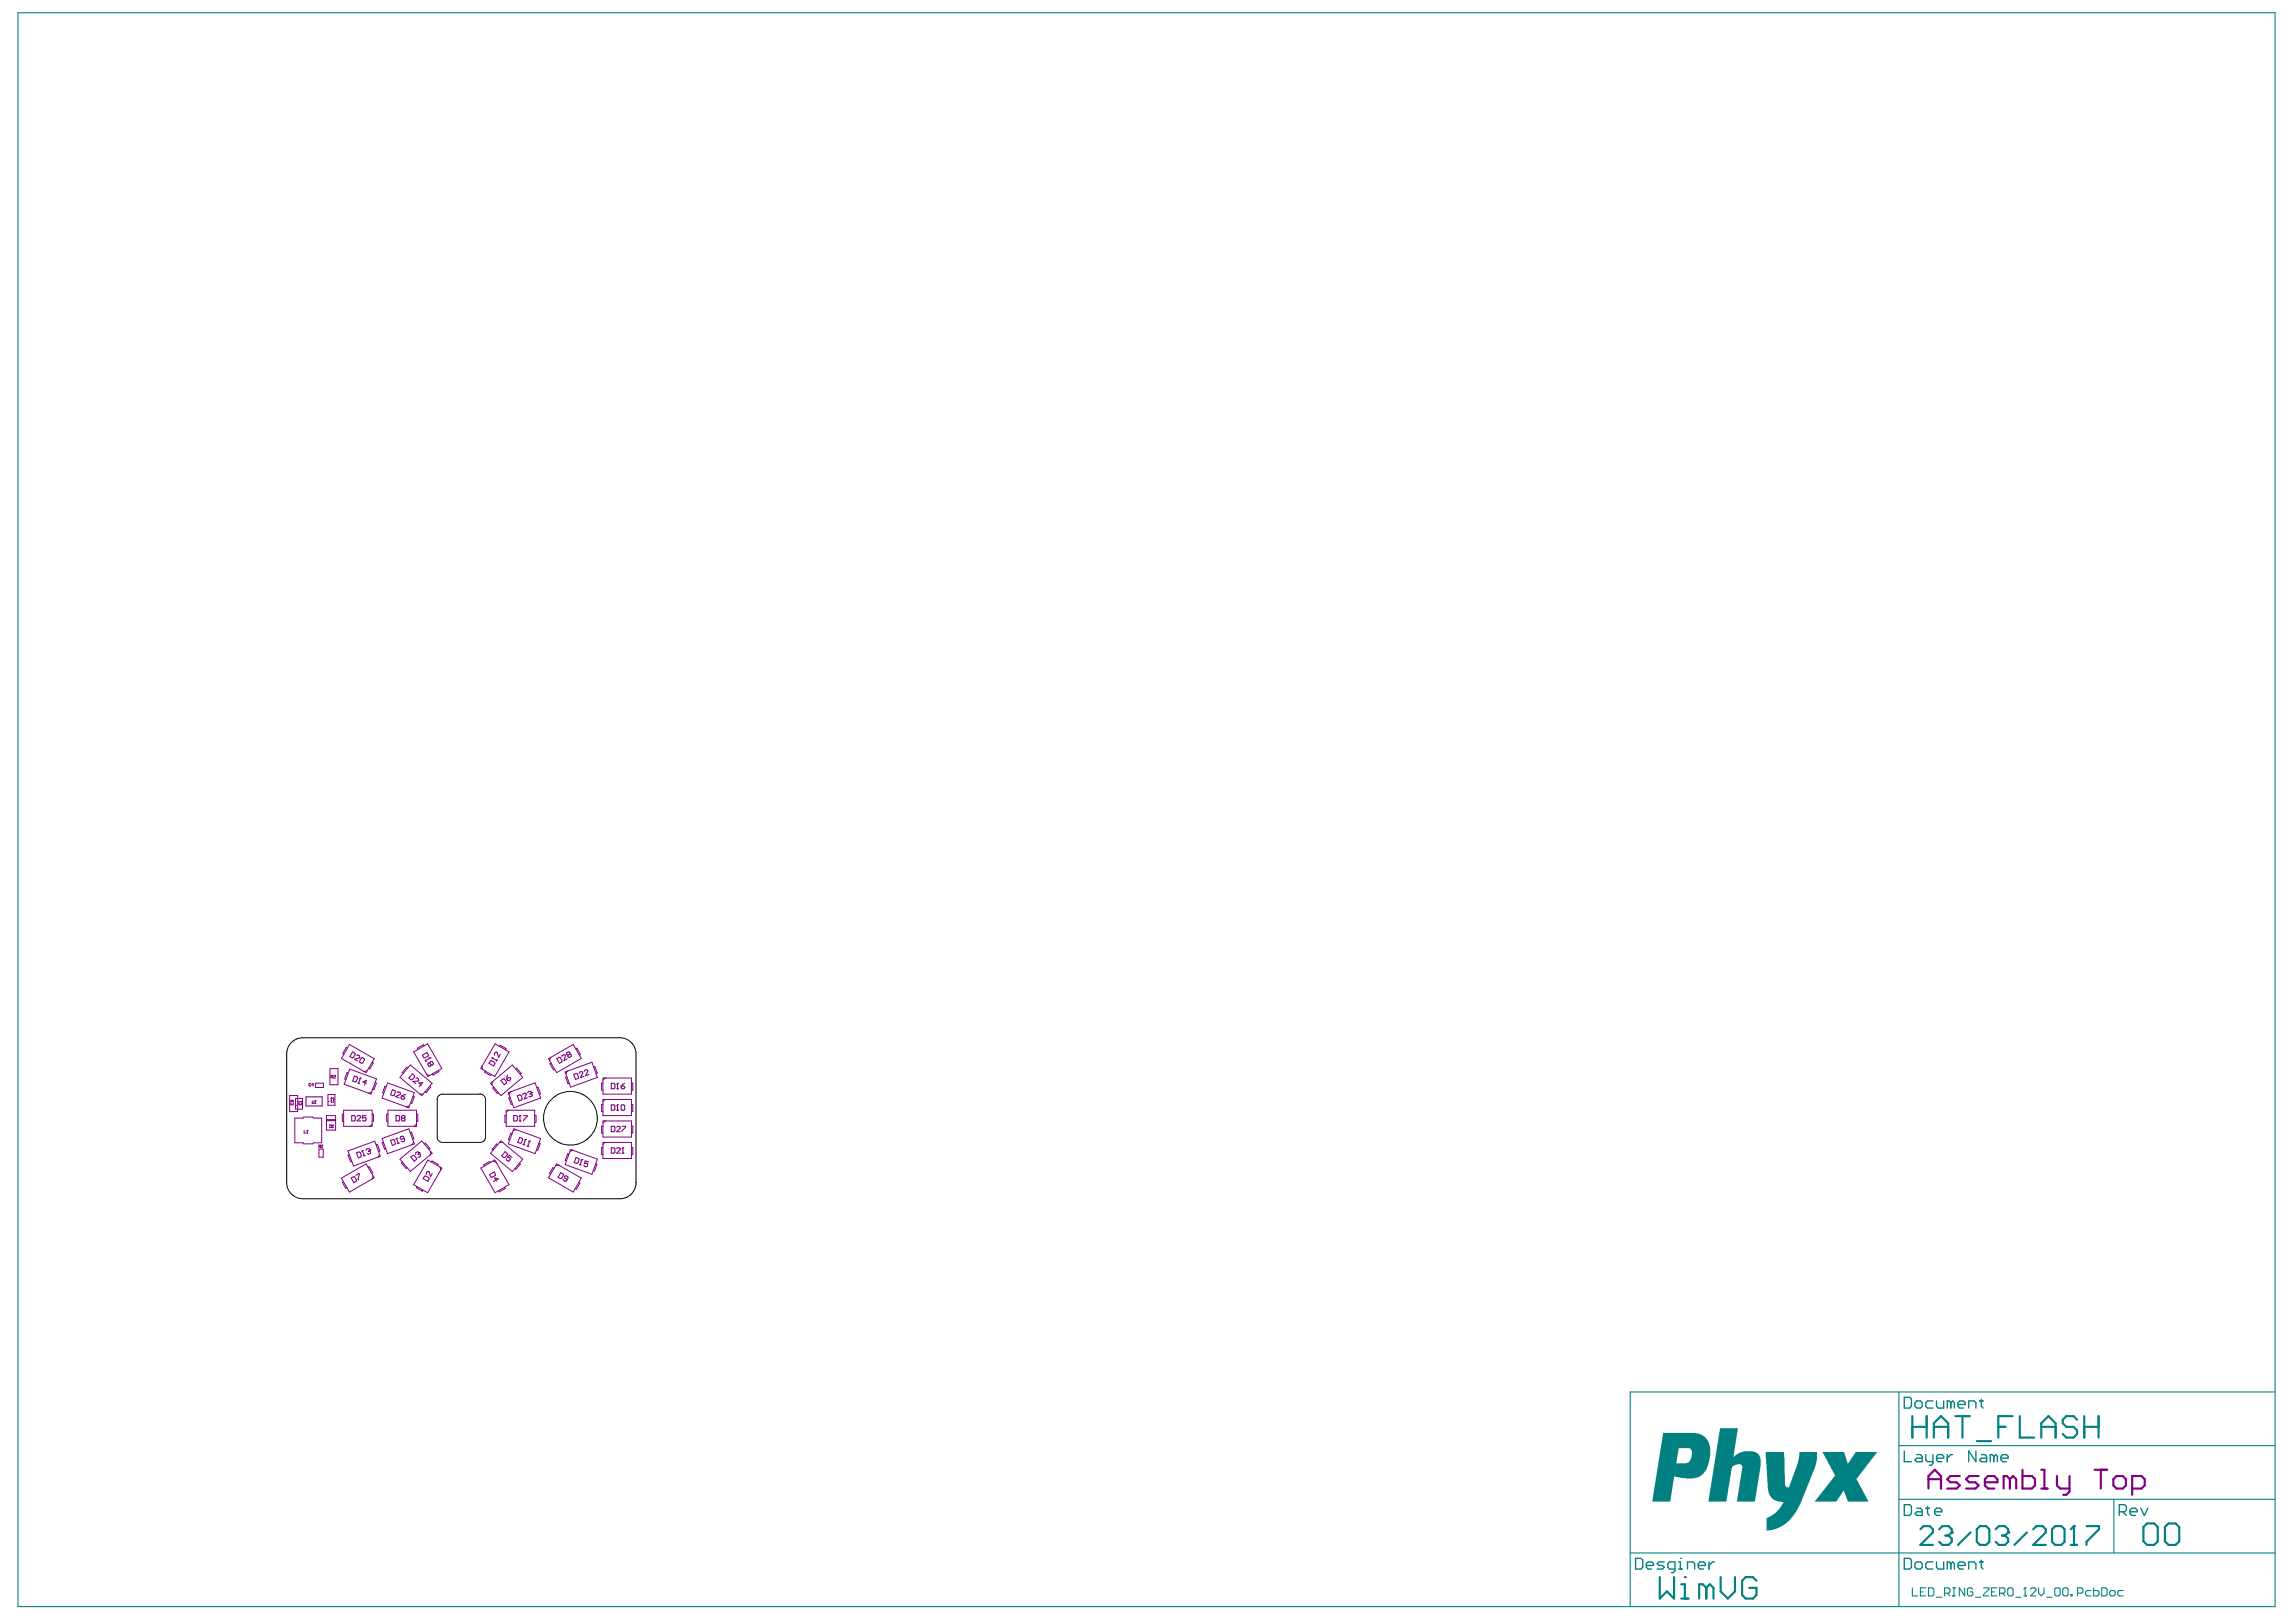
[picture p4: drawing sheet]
<svg xmlns="http://www.w3.org/2000/svg" width="297mm" height="210mm" viewBox="0 0 297 210" stroke-linecap="round" stroke-linejoin="round" font-family="sans-serif">
<g fill="none" stroke="#800080" stroke-width=".13">
<path d="M42.7 138.3h1v2.1h-1zM42.8 139.4h.2l.1-.2h-.3v.3M42.9 139.4l.2 .1M43.2 139.2h.2l-.2 .3h.2M45 135.6l-.2-.1-.4 .8 .1 .1M45.1 138.8h-.2l-.3 .8 .2 .1M45.2 135.2l3.2 1.8-1 1.8-3.2-1.8zM45.2 138.4l3.5 1.2-.7 2-3.5-1.3zM47.5 138.6l-.4 .1M48.1 137.5h.2l-.5 .8-.1-.1M52.8 138.2l-.2-.1-.6 .7 .2 .1M53.1 137.8l2.8 2.4-1.3 1.6-2.9-2.4z"/>
<path d="M53.5 136.1l1.8-1 1.9 3.2-1.8 1zM54.9 135.3l-.1-.1-.8 .4 .1 .2M55.2 139.1l.4 .1M56.7 138.5l.1 .2-.8 .4-.1-.1M62.3 138l.1 .4M62.8 138.6l-.1 .2 .8 .4 .1-.1M64 135.1l1.9 1-1.9 3.2-1.8-1zM64.6 135.4l.1-.1 .8 .4-.1 .2M66.7 138.3l.1-.1 .6 .7-.1 .1M71 137l3.2-1.8 1 1.8-3.2 1.8zM71.2 136.9l-.1 .3M71.3 137.6l-.2 .1 .5 .7h.1"/>
<path d="M73.1 138.7l3.5-1.2 .7 1.9-3.5 1.3zM73.3 139.3l-.1 .1 .3 .9 .1-.1M73.4 138.6l-.2 .4M74.5 135.7h.1l.5 .7-.2 .1M76.8 138.1l.2-.1 .3 .9h-.2M78 139.5h3.7v2.1h-3.7zM78.3 139.5l-.3 .3M37.5 141.8h1v2.1h-1zM37.7 142.7v.3h.2v-.3M37.7 142.4h.1M37.7 142.4l-.1 .1 .1 .1M37.7 142.4l.1 .1"/>
<path d="M37.8 142.5h.2l-.1 .1M37.8 142.5h.1M38.1 144.7h1.1l.1-.1h1.1l.2 .1h1v3.2h-1l-.2 .1h-1.1l-.1-.1h-1.1zM38.2 142.1h.9v1.4h-.9zM38.3 143h.1M38.7 142.6h.1M38.7 142.6h.3M38.7 142.7v.3h.2v-.3M39 142.5v.1M39.3 146.3v.3h.3M39.7 146.6h.1M39.8 146.3h.1"/>
<path d="M39.8 146.3v.3M39.8 146.3h-.1M40.2 140.3h-.2v.2h.2M40.4 142.5v.3l.2-.1v-.2M40.6 140.4h-.3l.2-.2v.3M40.7 142.8h.2M40.8 142.5h.1M40.8 142.5v.3M40.8 142.5h-.1M40.8 140.2h1.1v.5h-1.1zM41.3 148.4h.1l.1-.2h-.2v.3M41.3 148.7h.5v1.1h-.5z"/>
<path d="M41.4 148.4l.1 .1M41.6 148.5h.1M41.7 148.2h.1M41.7 148.2h-.1M41.7 148.2v.3M42.2 144.4h1.2v1.8h-1.2zM42.2 145h1.2M42.2 144.9h1.2M42.4 141.6h.9v1.4h-.9zM42.4 142.5h.2M42.7 145.6h.2l-.1 .3h-.1zM42.9 142.4v.2h.2v-.2"/>
<path d="M43 145.9h.1M43.1 145.6h.1M43.1 145.6v.3M43.1 145.6h-.1M43.2 142.1v.2l-.3-.2v.2M44.2 152.5l3.2-1.9 1 1.8-3.2 1.9zM44.4 152.9l-.1 .1 .4 .8 .2-.1M44.5 144.2h-.2v.9h.2M44.5 143.7h3.6v2.1h-3.6zM45 148.9l3.5-1.2 .7 1.9-3.5 1.3zM45.2 149.4l-.2 .1 .3 .8h.2M47.6 151.1l.2-.1 .4 .8-.1 .1"/>
<path d="M48.1 141.3l-.4 .2M48.1 144.2h.2v.9h-.2M48.1 145.5l-.2 .3M48.3 152.2l-.1 .4M48.5 140.1l.2 .1-.3 .8h-.2M48.7 148.2l.1-.1 .3 .9h-.1M49.1 149.4l-.2 .3M49.4 147.3l3.5-1.2 .7 1.9-3.5 1.3zM49.6 147.8l-.2 .1 .4 .8h.1M50 140.6h-.2l-.3 .8 .2 .1M50.1 140.1l3.5 1.3-.7 2-3.5-1.3zM50.2 144.2h-.2v.9h.2"/>
<path d="M50.2 143.7h3.7v2.1h-3.7zM51.7 150l2.9-2.4 1.3 1.6-2.8 2.4zM52.1 150.4l-.2 .1 .6 .7 .2-.1M53 143.1l-.4 .2M53.1 146.6l.1-.1 .3 .9h-.1M53.4 141.9h.2l-.3 .9-.2-.1M53.5 147.8l-.2 .3M53.9 144.2h.2v.9h-.2M53.9 145.5l-.3 .3M54 153.6l-.1 .1 .8 .5v-.2M54.7 141.6h-.3M54.9 148l.1-.1 .6 .7-.1 .1"/>
<path d="M55.4 150.1l1.8 1.1-1.9 3.1-1.8-1zM55.6 140.6l.1 .1-.6 .7-.1-.1M55.7 149v.4M55.8 150.4l.1-.2 .8 .5-.1 .1M56.9 151l.1 .4M62.2 151.2l1.8-1.1 1.9 3.2-1.9 1zM63.4 150.4v-.1l-.8 .4 .1 .2M63.5 140.2l2.8-2.4 1.3 1.6-2.8 2.4zM63.7 140l-.1 .4M63.8 150.3l.4 .1M63.9 140.7l-.1 .1 .5 .7 .2-.1M64.4 148.2l-.2-.2-.5 .7 .1 .1"/>
<path d="M64.6 147.9h.5M64.8 147.6l2.8 2.4-1.3 1.6-2.8-2.4zM65.3 153.6l.1 .2-.8 .4-.1-.1M65.5 143.7h3.7v2.1h-3.7zM65.5 144.3h-.2v.9h.2M65.8 141.4l3.4-1.3 .7 2-3.4 1.3zM65.8 143.7l-.3 .3M66 142l-.2 .1 .3 .8h.2M66 141.3l-.1 .4M66.3 146.7l-.2-.1-.3 .9h.1M66.5 146.1l3.4 1.2-.7 2-3.4-1.3zM66.7 146.2l-.3 .1"/>
<path d="M67.2 150.5l.1 .1-.5 .7-.2-.1M69.2 144.3h.1v.9h-.1M69.5 140.8l.1-.1 .3 .8-.1 .1M69.7 148h.2l-.3 .9-.2-.1M71.7 151.2l-.2-.1-.4 .8 .1 .1M72 150.6l3.2 1.9-1 1.8-3.2-1.9zM72.2 150.8l-.3 .1M73.6 149.4l-.2-.1-.3 .9h.2M73.8 148.7l3.5 1.3-.7 2-3.5-1.3zM74.1 148.8l-.4 .2M74.9 153l.1 .1-.4 .8-.2-.1M77.1 150.6l.1 .1-.3 .8h-.1"/>
<path d="M78 140.2h-.2v.9h.2M78 148.5h-.2v.9h.2M78 147.8h3.7v2.1h-3.7zM78 145.7h-.2v.9h.2M78 145.1h3.7v2h-3.7zM78 142.9h-.2v.9h.2M78 142.3h3.7v2.1h-3.7zM78.3 147.8l-.3 .3M78.3 145.1l-.3 .2M78.3 142.3l-.3 .3M81.7 140.2h.2v.9h-.2M81.7 148.5h.2v.9h-.2"/>
<path d="M81.7 145.7h.2v.9h-.2M81.7 142.9h.2v.9h-.2"/>
</g>
<g fill="none" stroke="#800080" stroke-width=".14">
<path d="M45.6 136.1l.3 .2v.2l-.2 .4h-.1l-.3-.2zM45.9 139.2l.3 .2 .1 .1-.2 .4-.1 .1-.4-.1zM46.2 136.6l.1-.1 .2 .1 .1 .2-.1 .1-.6 .2 .4 .2M46.6 139.5h.1M46.6 139.5l-.2 .7M46.6 139.5l-.1 .1M46.8 136.9h.1l.2 .1 .1 .2-.3 .4h-.1l-.2-.1-.1-.2zM53.4 139l.2 .2v.2l-.3 .3h-.1l-.3-.2zM53.8 139.5h.2l.2 .1-.1 .3-.7 .1 .4 .3M54.6 136.6l.6-.4 .2 .3v.2l-.4 .2h-.2zM55 137.2l.1 .2M55.5 136.9h.2"/>
<path d="M55.6 137.6h-.2l-.1 .2 .2 .2h.1l.2-.2M55.6 137.6l.2-.2h.1l.2 .2-.1 .2h-.2M55.6 137.6l.2 .2M55.7 136.9h.1M55.7 136.9l-.7 .4M63.4 137.3h.2l.4 .2v.1l-.1 .3-.6-.3zM63.7 136.9h.1M63.7 136.9l.6 .3M63.7 136.9v.2M64.3 137.1l-.1 .2M64.7 136.4l-.2 .4-.2-.6h-.1h-.1l-.2 .2 .1 .2M64.8 139.8l.3-.2h.1l.3 .4v.2l-.3 .2z"/>
<path d="M65.6 139.7l.2-.3 .3 .1-.1 .2-.1 .2-.2-.1zM65.7 139.1l-.1 .6M72 137l.3-.2 .2 .1 .2 .4v.1l-.3 .2zM72.7 136.7v-.1l.2-.1 .2 .1-.1 .7 .4-.3M73.7 136.4v-.2l-.2-.1-.2 .1v.3h.2M73.7 136.4l.2 .2v.1l-.2 .1-.2-.1v-.2M73.7 136.4l-.2 .1M74.2 139l.3-.1 .2 .1 .2 .4-.1 .2-.3 .1zM74.9 138.9l.1-.1 .2-.1h.1l.1 .1-.3 .6 .4-.1M75.6 138.7v-.2l.3-.1 .1 .1v.1l-.2 .6 .4-.2M39.6 141.9h2.1v1.2h-2.1zM45.4 152.4l.3-.1h.2l.2 .4v.2l-.3 .1z"/>
<path d="M45.5 144.4h.3l.2 .1v.4l-.2 .2h-.3zM46 152.1l.4-.2v.8M46.1 149.2l.3-.1h.2l.2 .5-.1 .1-.3 .1zM46.2 144.5l.1-.1h.2l.2 .1v.1l-.5 .5h.5M46.3 140.1l.2 .1M46.9 148.9h.1M46.9 148.9l.2 .7M46.9 148.9l-.1 .2M47.2 149.5l-.2 .1M47.4 144.4h-.5v.3l.2-.1 .3 .1v.2l-.2 .2h-.2l-.1-.2M47.4 140.2l-.5-.2 .5-.2-.2 .6M47.8 149h-.1"/>
<path d="M47.8 149l.1 .1v.2l-.2 .1-.2-.1M47.8 148.8h.1M47.8 148.8l-.2-.2-.2 .1v.2M47.8 148.8v.2M50.5 147.6l.4-.1h.1l.2 .5-.1 .1-.3 .1zM50.8 141l.3 .1 .1 .2-.2 .4-.1 .1-.4-.1zM51.2 144.4h.4l.1 .1v.4l-.1 .2h-.4zM51.3 147.3h.1M51.3 147.3l.2 .7M51.3 147.3l-.1 .2M51.4 141.4l.1-.1 .2 .1 .1 .1v.1l-.6 .3 .4 .2M51.6 147.9l-.2 .1"/>
<path d="M52 141.8l.3 .1v.3l-.1 .1-.3-.1v-.2zM52 144.7l-.1 .1 .1 .3h.3l.1-.2-.1-.2M52 144.7l-.1-.1 .1-.2h.3l.1 .1-.1 .2M52 144.7h.3M52.3 147.3l-.3 .1h-.2v-.3l.3-.1 .1 .1 .2 .4-.1 .2-.2 .1-.2-.1M52.5 141.7l-.5 .1M53.2 149.7l.2-.2h.2l.3 .4v.1l-.3 .3zM54.2 149.3l.1 .1 .1 .2-.2 .2-.1-.1M54.2 149.3l-.1 .1M54.2 149.2h.1M54.2 149.2l-.2-.1-.2 .1v.2M54.2 149.2v.1"/>
<path d="M54.5 140.4l-.3-.3h.5l-.5 .5M54.9 152.2h.2l.4 .2v.2l-.2 .3-.6-.4zM55.9 151.9l-.2 .4-.2-.7h-.1h-.1l-.2 .2 .1 .2M63.3 152l.6-.3 .2 .3v.1l-.4 .3-.2-.1zM64.2 152.8l-.2-.4 .5 .2-.6 .3M65.3 149l.3 .3v.1l-.3 .4h-.1l-.3-.2zM66.2 149.8l-.3-.3-.2 .3 .3 .1v.2l-.1 .1h-.2l-.2-.1v-.2M66.5 144.4h.3l.1 .1v.4l-.1 .2h-.3zM66.9 141.8l.3-.1 .2 .1 .2 .4-.1 .1-.3 .2zM67.2 145.1h.2M67.2 147.2l.3 .1 .1 .2-.1 .4-.2 .1-.3-.2zM67.3 144.4h.1"/>
<path d="M67.3 144.4v.7M67.3 144.4l-.1 .1M67.6 141.7l.1-.2h.2h.1l.1 .1-.3 .6 .4-.1M67.6 148.1l.3 .1M67.7 144.4h.5l-.5 .7M68 147.5h.1M68 147.5l-.3 .6M68 147.5h-.2M68.2 148.3l.2 .1M68.5 147.7h.1M68.5 147.7l-.2 .6M68.5 147.7h-.1"/>
<path d="M68.7 141.5l.2 .2-.1 .2h-.2h-.2M68.7 141.5l-.1 .1M68.7 141.4h.1M68.7 141.4l-.1-.2-.3 .1v.1M68.7 141.4v.1M72.5 151.8l.3 .1 .1 .2-.2 .4h-.2l-.3-.1zM72.9 152.6v.2l.2 .1 .2-.1 .2-.4v-.1l-.3-.1h-.1v.3l.3 .1M74.5 149.8l.3 .1 .1 .2-.1 .4-.2 .1-.3-.2zM74.9 150.7l.3 .1M75.3 150.1h.1M75.3 150.1l-.3 .6M75.3 150.1h-.2"/>
<path d="M76.2 150.4l-.5-.2-.1 .4h.4v.1v.2l-.2 .1-.2-.1-.1-.1M79.1 140.2h.3l.1 .1v.5l-.1 .1h-.3zM79.1 143h.3l.1 .1v.5l-.1 .1h-.3zM79.1 145.8h.3l.1 .1v.4l-.1 .2h-.3zM79.1 148.5h.3l.1 .2v.4l-.1 .1h-.3zM79.8 148.7l.1-.2h.2l.1 .2v.1l-.4 .4h.4M79.8 145.9l.1-.1h.2l.1 .1v.1l-.4 .5h.4M79.8 140.9h.2M79.8 143.7h.2M79.9 140.2h.1M79.9 143h.1M79.9 140.2v.7"/>
<path d="M79.9 143v.7M79.9 140.2l-.1 .1M79.9 143l-.1 .1M80.4 140.5h.3l.1 .3-.1 .1h-.2l-.1-.1zM80.4 143.1l.1-.1h.2l.1 .1v.5l-.1 .1h-.2l-.1-.1zM80.5 149.2h.2M80.5 145.8h.4l-.4 .7M80.6 148.5h.1M80.6 148.5v.7M80.6 148.5l-.1 .2M80.8 140.2l-.4 .3"/>
</g>
<g fill="none" stroke="#800080" stroke-width=".28">
<path d="M249.5 192.6v-1.6l.8-.8 .8 .8v1.6M249.5 191.4h1.6M253.5 191h-1.2l-.4 .4 .4 .4h.8l.4 .4-.4 .4h-1.2M256 191h-1.2l-.4 .4 .4 .4h.8l.4 .4-.4 .4h-1.2M256.8 191.8h1.6v-.4l-.4-.4h-.8l-.4 .4v.8l.4 .4h.8M260 191.4l-.4-.4h-.4v1.6M260 191.4v1.2M260 191.4l.4-.4 .4 .4v1.2M261.7 190.2v2.4h1.2l.4-.4v-.8l-.4-.4h-1.2M264.1 192.6h.8M264.1 190.2h.4v2.4M266.1 191v1.2l.4 .4h1.2"/>
<path d="M267.7 191v2l-.4 .4h-.4M271 190.2h1.6M271.8 190.2v2.4M273.4 191.4l.4-.4h.8l.4 .4v.8l-.4 .4h-.8l-.4-.4zM275.8 192.6h1.3l.4-.4v-.8l-.4-.4h-1.3v2.4"/>
</g>
<g fill="#008080">
<path d="M235.8 187.9h2.8l.4 1.5 .2-.1 .9-1.4h2.8l-2.6 3.3a.38 .38 0 0 0 .1 .5l1.3 2.6h-2.6l-.5-1.3h-.1l-.9 1.3h-2.8l2.2-2.8 .1-.3a.34 .34 0 0 0 .1-.5z"/>
<path d="M228.4 187.9h2.4l.1 4.2 .1 .2 .3 .2h.2l1.1-3.1 .2-1v-.5h2.3v1.1l-.4 1.2-1.9 4.6-.7 1.3-1.1 1.1-.9 .6-.8 .2-.8 .1v-1.2a.45 .45 0 0 1 .4-.6l.8-.5 .5-.5 .5-.9-.6-.1-.6-.2-.4-.3-.3-.5-.1-.7z"/>
<path d="M222.5 184.8h2.4l-.7 3.7 .8-.5 .7-.2 1.3 .1 .4 .2 .3 .4 .1 .3v.9l-.8 4.6h-2.3l.7-4.1a.58 .58 0 0 0-.1-.7h-.7l-.3 .2a.59 .59 0 0 0-.3 .7l-.7 3.9h-2.3z"/>
<path d="M215.1 185.4h4.2l.9 .3 .6 .5 .4 .7 .1 .5-.1 1.3-.2 .9-.3 .7-.3 .4-.5 .4-.9 .2h-.9l-1.5-.2-.5 3.2h-2.4zM217.2 187.4l-.3 2h1.2l.3-.1 .4-.5 .1-.8a.56 .56 0 0 0-.3-.6z"/>
</g>
<g fill="none" stroke="#008080" stroke-width=".14">
<path d="M2.3 1.7h292v206.2h-292zM245.7 180.1v27.8M245.7 194h48.6M245.7 187.1h48.6M273.5 194v7M294.3 180.1h-83.4v27.8M210.9 201h83.4M247.4 205.5v1h.7M248.4 206h.4M249.1 205.5h-.7v1h.7M249.5 205.5h.5l.2 .2v.7l-.2 .1h-.5zM250.5 206.7h.7"/>
<path d="M251.6 206.2h.5l.2-.2v-.3l-.2-.2h-.5v1M251.9 206.2l.4 .3M252.6 206.5h.4M252.6 205.5h.4M252.8 205.5v1M254.2 205.5v1l-.7-1v1M255.2 205.7l-.2-.2h-.3l-.2 .2v.7l.2 .1h.3l.2-.1v-.4h-.3M255.6 206.7h.7M256.6 205.5h.7v.2l-.7 .7v.1h.7M257.7 206h.3M258.4 205.5h-.7v1h.7M258.7 206.2h.5l.2-.2v-.3l-.2-.2h-.5v1"/>
<path d="M259 206.2l.4 .3M259.7 205.7l.2-.2h.4l.1 .2v.7l-.1 .1h-.4l-.2-.1zM260.8 206.7h.7M261.8 206.5h.4M262 205.5h.1M262 205.5v1M262 205.5l-.2 .2M262.7 205.7l.2-.2h.3l.2 .2v.1l-.7 .7h.7M263.7 205.5v.7l.4 .3 .3-.3v-.7M264.8 206.7h.7M265.8 205.7l.2-.2h.3l.2 .2v.7l-.2 .1h-.3l-.2-.1zM266.9 205.7l.1-.2h.4l.2 .2v.7l-.2 .1h-.4l-.1-.1z"/>
<path d="M267.9 206.4h.2v.1h-.2zM268.8 206.2h.5l.2-.2v-.3l-.2-.2h-.5v1M270.5 205.8h-.5l-.2 .2v.4l.2 .1h.5M270.9 205.5v1h.5l.2-.1v-.4l-.2-.2h-.5M271.9 205.5h.5l.2 .2v.7l-.2 .1h-.5zM272.9 206l.2-.2h.4l.1 .2v.4l-.1 .1h-.4l-.2-.1zM274.7 205.8h-.5l-.2 .2v.4l.2 .1h.5"/>
</g>
<g fill="none" stroke="#008080" stroke-width=".17">
<path d="M246.4 194.7h.7l.2 .3v.9l-.2 .2h-.7zM246.4 180.8h.7l.2 .3v.9l-.2 .2h-.7zM246.4 187.8v1.4h.9M247.8 181.5l.2-.2h.4l.3 .2v.5l-.3 .2h-.4l-.2-.2zM248 195.2h.4l.3 .2v.7h-.7l-.2-.2 .2-.3h.7M248 188.2h.4l.3 .3v.7h-.7l-.2-.3 .2-.2h.7M249.1 195.2h.5M249.1 188.2v.7l.3 .3h.7M249.4 195v.9l.2 .2M250.1 181.3h-.7l-.3 .2v.5l.3 .2h.7M250.1 188.2v1.2l-.3 .2h-.2M250.3 195.6h.9v-.2l-.2-.2h-.5l-.2 .2v.5l.2 .2h.5"/>
<path d="M250.5 188.7h1v-.2l-.3-.3h-.4l-.3 .3v.4l.3 .3h.4M250.5 181.3v.7l.3 .2h.7v-.9M251.9 188.2v1M252.4 181.5l-.2-.2h-.3v.9M252.4 181.5l.2-.2 .2 .2v.7M252.4 181.5v.7M252.6 188.2h-.2l-.5 .5M253.3 181.8h.9v-.3l-.2-.2h-.5l-.2 .2v.5l.2 .2h.5M254.7 182.2v-.9h.7l.2 .2v.7M255.6 187.8v1.4l-.9-1.4v1.4M256.1 181.3h.5M256.3 188.2h.5l.2 .3v.7h-.7l-.2-.3 .2-.2h.7"/>
<path d="M256.3 181.1v.9l.3 .2M257.9 188.5l-.2-.3h-.2v1M257.9 188.5v.7M257.9 188.5l.3-.3 .2 .3v.7M258.9 188.7h.9v-.2l-.2-.3h-.5l-.2 .3v.4l.2 .3h.5M274.2 195.6h.7l.2-.2v-.4l-.2-.3h-.7v1.4M274.6 195.6l.5 .5M275.6 195.6h.9v-.2l-.2-.2h-.5l-.2 .2v.5l.2 .2h.5M277 195.2l.4 .9 .5-.9M211.6 201.7h.7l.2 .2v.9l-.2 .3h-.7zM213 202.6h.9v-.2l-.2-.3h-.5l-.2 .3v.4l.2 .3h.5M215.3 202.1h-.7l-.2 .3 .2 .2h.5l.2 .2-.2 .3h-.7"/>
<path d="M216.7 203.1h-.7l-.2-.3v-.4l.2-.3h.7v1.2l-.2 .2h-.3M217.2 203.1h.4M217.2 202.1h.2v1M217.4 201.7h.1M218.3 203.1v-1h.7l.2 .3v.7M219.7 202.6h.9v-.2l-.2-.3h-.5l-.2 .3v.4l.2 .3h.5M221.1 202.1v1M221.8 202.1h-.2l-.5 .5M246.4 201.7h.7l.2 .2v.9l-.2 .3h-.7zM247.8 202.4l.2-.3h.4l.3 .3v.4l-.3 .3h-.4l-.2-.3zM250.1 202.1h-.7l-.3 .3v.4l.3 .3h.7M250.5 202.1v.7l.3 .3h.7v-1"/>
<path d="M252.4 202.4l-.2-.3h-.3v1M252.4 202.4v.7M252.4 202.4l.2-.3 .2 .3v.7M253.3 202.6h.9v-.2l-.2-.3h-.5l-.2 .3v.4l.2 .3h.5M254.7 203.1v-1h.7l.2 .3v.7M256.1 202.1h.5M256.3 201.9v.9l.3 .3"/>
</g>
<g fill="none" stroke="#008080" stroke-width=".28">
<path d="M247.4 183.3v2.7M247.4 184.6h1.9M248.4 197.9l.5-.4h.8l.4 .4v.4l-1.7 1.6h1.7M249.3 183.3v2.7M250.2 184.6h1.8M250.2 186v-1.8l.9-.9 .9 .9v1.8M250.9 197.9l.4-.4h.8l.4 .4v.4M251.7 198.7h.4M252.1 198.7l.4 .4v.4l-.4 .4h-.8l-.4-.4M252.5 198.3h.1M252.5 198.3l-.4 .4M253 183.3h1.8"/>
<path d="M253.9 183.3v2.7M254.9 198.3l-1.6 1.6M255.7 186.5h1.9M255.7 197.9l.4-.4h.9l.4 .4v1.6l-.4 .4h-.9l-.4-.4zM258.2 197.9l.4-.4h.8l.4 .4v.4M258.5 184.6h1M259 198.7h.4M259.4 198.7l.4 .4v.4l-.4 .4h-.8l-.4-.4M259.8 198.3h.1M259.8 198.3l-.4 .4M260.4 183.3h-1.9v2.7M261.3 183.3v2.7h1.9"/>
<path d="M262.2 198.3l-1.6 1.6M263 197.9l.4-.4h.9l.4 .4v.4l-1.7 1.6h1.7M264.1 184.6h1.8M264.1 186v-1.8l.9-.9 .9 .9v1.8M265.5 197.9l.4-.4h.8l.4 .4v1.6l-.4 .4h-.8l-.4-.4zM267.9 199.9h.8M268.3 197.5h.1M268.3 197.5v2.4M268.3 197.5l-.4 .4M268.7 183.7l-.4-.4h-1l-.4 .4v.5l.4 .4h1l.4 .5v.5l-.4 .4h-1l-.4-.4M269.6 184.6h1.9M269.6 183.3v2.7"/>
<path d="M269.9 197.5h1.7v.4l-1.7 1.6v.4M271.5 183.3v2.7M277.3 197.6l.5-.4h.9l.5 .4v1.9l-.5 .4h-.9l-.5-.4zM280.1 197.6l.4-.4h1l.4 .4v1.9l-.4 .4h-1l-.4-.4zM214.7 204.1v2.8l1-1 .9 1v-2.8M217.5 206.9h.9M217.5 205h.5v1.9M218 204.1h.1M220.8 205.5l-.5-.5h-.5v1.9M220.8 205.5v1.4M220.8 205.5l.4-.5 .5 .5v1.4M222.6 204.1v1.8l.9 1 1-1v-1.8"/>
<path d="M227.2 204.6l-.4-.5h-1l-.4 .5v1.8l.4 .5h1l.4-.5v-.9h-.9"/>
</g>
<g fill="none" stroke="#000" stroke-width=".13">
<path d="M37.7 134.9l.4-.3 .5-.2 .6-.1h41a2.08 2.08 0 0 1 2.1 2.1v16.6a2.08 2.08 0 0 1-2.1 2.1h-41a2.08 2.08 0 0 1-2.1-2.1v-16.6l.1-.6 .2-.5zM56.8 141.8l.5-.2h4.8a.69 .69 0 0 1 .7 .7v4.8a.69 .69 0 0 1-.7 .7h-4.8a.69 .69 0 0 1-.7-.7v-4.8z"/>
<circle cx="73.8" cy="144.7" r="3.5"/>
</g>
</svg>
